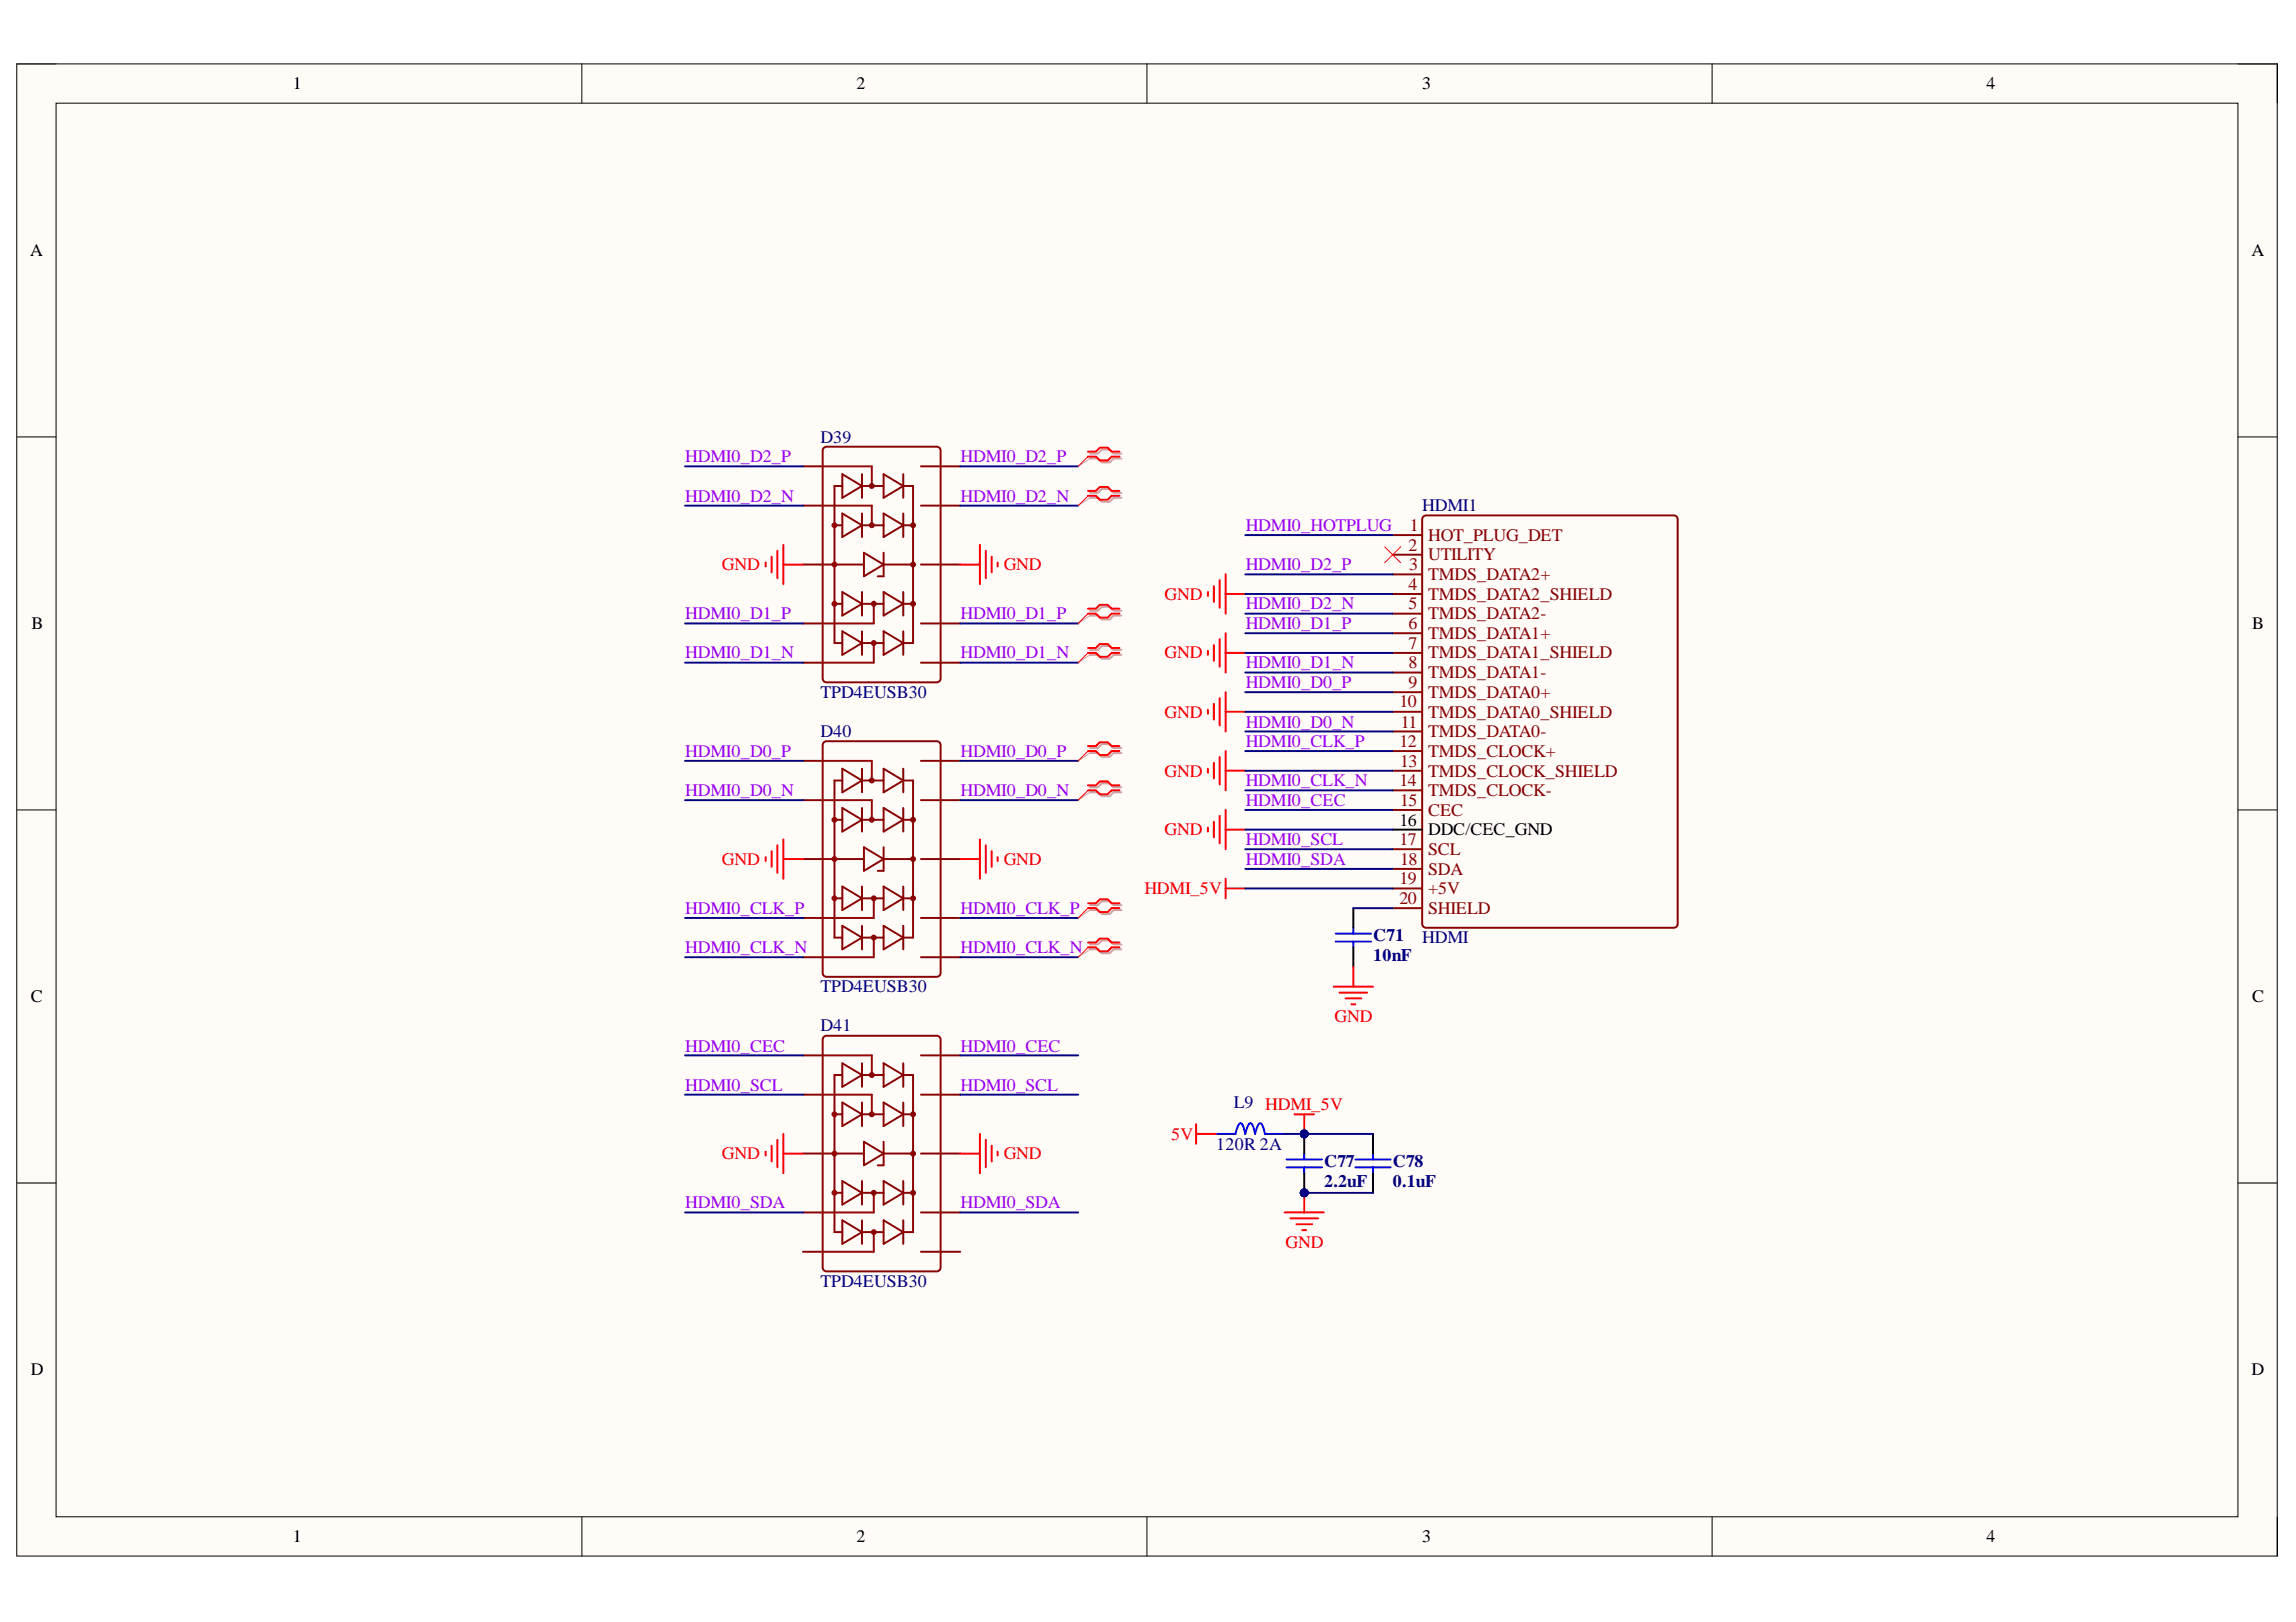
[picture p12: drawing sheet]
<svg xmlns="http://www.w3.org/2000/svg" width="297mm" height="210mm" viewBox="0 0 297 210" stroke-linecap="round" stroke-linejoin="round" font-family="sans-serif">
<defs><g id="words">
<g font-size="2.3">
<text x="37.9" y="11.6">1</text>
<text x="110.8" y="11.6">2</text>
<text x="184" y="11.6">3</text>
<text x="257" y="11.6">4</text>
<text x="3.9" y="33.1">A</text>
<text x="291.3" y="33.1">A</text>
<text x="4.1" y="81.4">B</text>
<text x="291.4" y="81.4">B</text>
<text x="181" y="106.8">16</text>
<text x="184.8" y="108.1">DDC/CEC_GND</text>
<text x="4" y="129.7">C</text>
<text x="291.4" y="129.7">C</text>
<text x="4" y="177.9">D</text>
<text x="291.3" y="177.9">D</text>
<text x="37.9" y="199.6">1</text>
<text x="110.8" y="199.6">2</text>
<text x="184" y="199.6">3</text>
<text x="257" y="199.6">4</text>
</g>
<g font-size="2.3" fill="#90f">
<text x="88.7" y="59.8">HDMI0_D2_P</text>
<text x="124.3" y="59.8">HDMI0_D2_P</text>
<text x="88.7" y="64.9">HDMI0_D2_N</text>
<text x="124.3" y="64.9">HDMI0_D2_N</text>
<text x="161.2" y="68.7">HDMI0_HOTPLUG</text>
<text x="161.2" y="73.8">HDMI0_D2_P</text>
<text x="88.7" y="80.1">HDMI0_D1_P</text>
<text x="124.3" y="80.1">HDMI0_D1_P</text>
<text x="161.2" y="81.4">HDMI0_D1_P</text>
<text x="161.2" y="78.9">HDMI0_D2_N</text>
<text x="88.7" y="85.2">HDMI0_D1_N</text>
<text x="124.3" y="85.2">HDMI0_D1_N</text>
<text x="161.2" y="89">HDMI0_D0_P</text>
<text x="161.2" y="86.5">HDMI0_D1_N</text>
<text x="161.2" y="94.2">HDMI0_D0_N</text>
<text x="88.7" y="98">HDMI0_D0_P</text>
<text x="124.3" y="98">HDMI0_D0_P</text>
<text x="161.2" y="101.8">HDMI0_CLK_N</text>
<text x="161.2" y="96.7">HDMI0_CLK_P</text>
<text x="88.7" y="103">HDMI0_D0_N</text>
<text x="124.3" y="103">HDMI0_D0_N</text>
<text x="161.2" y="104.3">HDMI0_CEC</text>
<text x="161.2" y="111.9">HDMI0_SDA</text>
<text x="161.2" y="109.4">HDMI0_SCL</text>
<text x="88.7" y="118.3">HDMI0_CLK_P</text>
<text x="124.3" y="118.3">HDMI0_CLK_P</text>
<text x="88.7" y="123.3">HDMI0_CLK_N</text>
<text x="124.3" y="123.3">HDMI0_CLK_N</text>
<text x="88.7" y="136.1">HDMI0_CEC</text>
<text x="124.3" y="136.1">HDMI0_CEC</text>
<text x="88.7" y="141.2">HDMI0_SCL</text>
<text x="124.3" y="141.2">HDMI0_SCL</text>
<text x="88.7" y="156.4">HDMI0_SDA</text>
<text x="124.3" y="156.4">HDMI0_SDA</text>
</g>
<g font-size="2.3" fill="#000080">
<text x="106.2" y="57.3">D39</text>
<text x="184" y="66.2">HDMI1</text>
<text x="106.2" y="90.3">TPD4EUSB30</text>
<text x="106.2" y="95.4">D40</text>
<text x="177.7" y="121.8">C71</text>
<text x="177.7" y="124.3">10nF</text>
<text x="184" y="122.1">HDMI</text>
<text x="106.2" y="128.4">TPD4EUSB30</text>
<text x="106.2" y="133.5">D41</text>
<text x="159.6" y="143.4">L9 HDMI_5V</text>
<text x="157.4" y="148.8">120R 2A</text>
<text x="171.3" y="151.1">C77</text>
<text x="171.3" y="153.6">2.2uF</text>
<text x="180.2" y="151.1">C78</text>
<text x="180.2" y="153.6">0.1uF</text>
<text x="106.2" y="166.5">TPD4EUSB30</text>
</g>
<g font-size="2.3" fill="#800">
<text x="182.2" y="71.3">2</text>
<text x="182.4" y="68.7">1</text>
<text x="184.8" y="70">HOT_PLUG_DET</text>
<text x="182.2" y="76.3">4</text>
<text x="182.3" y="73.8">3</text>
<text x="184.8" y="72.5">UTILITY</text>
<text x="184.8" y="75.1">TMDS_DATA2+</text>
<text x="184.8" y="77.6">TMDS_DATA2_SHIELD</text>
<text x="182.2" y="78.9">5</text>
<text x="182.2" y="81.4">6</text>
<text x="182.2" y="83.9">7</text>
<text x="184.8" y="80.1">TMDS_DATA2-</text>
<text x="184.8" y="82.7">TMDS_DATA1+</text>
<text x="182.2" y="86.5">8</text>
<text x="182.2" y="89">9</text>
<text x="184.8" y="85.2">TMDS_DATA1_SHIELD</text>
<text x="184.8" y="87.7">TMDS_DATA1-</text>
<text x="181" y="91.5">10</text>
<text x="181.2" y="94.2">11</text>
<text x="184.8" y="90.3">TMDS_DATA0+</text>
<text x="184.8" y="92.9">TMDS_DATA0_SHIELD</text>
<text x="184.8" y="95.4">TMDS_DATA0-</text>
<text x="181" y="96.7">12</text>
<text x="181" y="101.8">14</text>
<text x="181.1" y="99.2">13</text>
<text x="184.8" y="98">TMDS_CLOCK+</text>
<text x="184.8" y="100.5">TMDS_CLOCK_SHIELD</text>
<text x="181.1" y="104.3">15</text>
<text x="184.8" y="103">TMDS_CLOCK-</text>
<text x="184.8" y="105.6">CEC</text>
<text x="181" y="109.4">17</text>
<text x="181.1" y="111.9">18</text>
<text x="184.8" y="110.6">SCL</text>
<text x="184.8" y="113.2">SDA</text>
<text x="181" y="114.5">19</text>
<text x="181" y="117">20</text>
<text x="184.8" y="115.7">+5V</text>
<text x="184.8" y="118.3">SHIELD</text>
</g>
<g font-size="2.3" fill="#f00">
<text x="93.4" y="73.8">GND</text>
<text x="129.9" y="73.8">GND</text>
<text x="150.7" y="77.6">GND</text>
<text x="150.7" y="85.2">GND</text>
<text x="150.7" y="92.9">GND</text>
<text x="150.7" y="100.5">GND</text>
<text x="93.4" y="111.9">GND</text>
<text x="129.9" y="111.9">GND</text>
<text x="150.7" y="108.1">GND</text>
<text x="148" y="115.7">HDMI_5V</text>
<text x="172.7" y="132.2">GND</text>
<text x="151.5" y="147.5">5V</text>
<text x="93.4" y="150">GND</text>
<text x="129.9" y="150">GND</text>
<text x="166.3" y="161.5">GND</text>
</g>
</g></defs>
<path d="M2.2 8.3h292.4v193.1h-292.4z" fill-rule="evenodd" fill="#fffcf8"/>
<path d="M2.2 8.3h292.4v193.1h-292.4z" fill="none" stroke="#000" stroke-width=".13"/>
<path d="M7.3 13.4h282.2v182.9h-282.2z" fill-rule="evenodd" fill="#fffcf8"/>
<g fill="none" stroke="#000" stroke-width=".13">
<path d="M2.2 8.3h5.1M7.3 13.4h282.2v182.9h-282.2zM75.3 8.3v5M148.4 8.3v5M221.5 8.3v5.1M289.5 8.3h5.1v5.1M2.2 56.5h5.1M289.5 56.5h5.1M2.2 104.8h5.1M289.5 104.8h5.1M2.2 153.1h5.1M289.5 153.1h5.1"/>
<path d="M75.3 196.3v5.1M148.4 196.3v5.1M221.5 196.3v5.1M294.6 196.3v5.1"/>
</g>
<circle cx="168.7" cy="146.7" r=".51" fill="#000080"/>
<circle cx="168.7" cy="146.7" r=".51" fill="none" stroke="#000080" stroke-width=".13"/>
<circle cx="168.7" cy="154.4" r=".51" fill="#000080"/>
<circle cx="168.7" cy="154.4" r=".51" fill="none" stroke="#000080" stroke-width=".13"/>
<path d="M166.4 151.1h4.6M166.4 150h4.6M168.7 149.3v.7M168.7 151.1v.7" fill="none" stroke="#00f" stroke-width=".25"/>
<path d="M168.7 146.7v2.6" fill="none" stroke="#000" stroke-width=".25"/>
<circle cx="168.7" cy="146.7" r=".51" fill="#000080"/>
<circle cx="168.7" cy="146.7" r=".51" fill="none" stroke="#000080" stroke-width=".13"/>
<path d="M168.7 151.8v2.6" fill="none" stroke="#000" stroke-width=".25"/>
<circle cx="168.7" cy="154.4" r=".51" fill="#000080"/>
<circle cx="168.7" cy="154.4" r=".51" fill="none" stroke="#000080" stroke-width=".13"/>
<path d="M175.3 151.1h4.6M175.3 150h4.6M177.6 149.3v.7M177.6 151.1v.7" fill="none" stroke="#00f" stroke-width=".25"/>
<path d="M177.6 146.7v2.6M177.6 151.8v2.6" fill="none" stroke="#000" stroke-width=".25"/>
<path d="M166.2 156.9h5.1M166.9 157.7h3.6M167.7 158.4h2M168.5 159.2h.5M168.7 154.4v2.5" fill="none" stroke="#f00" stroke-width=".25"/>
<circle cx="168.7" cy="154.4" r=".51" fill="#000080"/>
<circle cx="168.7" cy="154.4" r=".51" fill="none" stroke="#000080" stroke-width=".13"/>
<path d="M159.8 146.7l.1-.2a1.44 1.44 0 0 1 .6-1.1l.3 .3 .3 1 .1-.2a1.44 1.44 0 0 1 .6-1.1l.3 .3 .3 1v-.2a1.44 1.44 0 0 1 .7-1.1l.3 .3 .2 1" fill="none" stroke="#00f" stroke-width=".25"/>
<path d="M157.3 146.7h2.5M163.6 146.7h2.6" fill="none" stroke="#0000bf" stroke-width=".25"/>
<path d="M154.7 145.5v2.5M154.7 146.7h2.6M167.5 144.2h2.5M168.7 144.2v2.5" fill="none" stroke="#f00" stroke-width=".25"/>
<circle cx="168.7" cy="146.7" r=".51" fill="#000080"/>
<circle cx="168.7" cy="146.7" r=".51" fill="none" stroke="#000080" stroke-width=".13"/>
<g fill="none" stroke="#800" stroke-width=".25">
<path d="M106.5 58.1l.2-.2 .2-.1h14.3l.2 .1 .2 .2 .1 .2v29.5l-.1 .2-.2 .2-.2 .1h-14.3l-.2-.1-.2-.2-.1-.2v-29.5zM103.9 60.4h2.5M103.9 65.4h2.5M103.9 73.1h2.5M108 73.1h3.8M108 68h1M108 78.1h1M109 61.4l2.5 1.5-2.5 1.5zM109 66.4l2.5 1.6-2.5 1.5zM109 76.6l2.5 1.5-2.5 1.6zM109 62.9h-1v20.3h1M111.5 61.4v3"/>
<path d="M111.5 66.4v3.1M111.5 76.6v3.1M111.5 62.9h2.8M111.5 68h2.8M111.5 78.1h2.8M111.8 71.5l2.5 1.6-2.5 1.5zM114.3 73.1h3.8M114.3 61.4l2.6 1.5-2.6 1.5zM114.3 66.4l2.6 1.6-2.6 1.5zM114.3 71.5v3.1h-.7M114.3 76.6l2.6 1.5-2.6 1.6zM116.9 61.4v3"/>
<path d="M116.9 66.4v3.1M116.9 76.6v3.1M116.9 62.9h1.2v20.3h-1.2M116.9 68h1.2M116.9 78.1h1.2M119.1 60.4h5.1M119.1 65.4h5.1M119.1 73.1h5.1M180.2 69.2h3.8M180.2 71.8h3.8M180.2 74.3h3.8M180.2 76.9h3.8"/>
<path d="M180.2 79.4h3.8M184.2 66.8l.3-.1h32l.3 .1 .2 .2v.2v52.4v.2l-.2 .2-.3 .1h-32l-.3-.1-.1-.2-.1-.2v-52.4l.1-.2zM103.9 80.7h2.5M103.9 85.8h2.5M103.9 98.5h2.5M106.5 96.2l.2-.2 .2-.1h14.3l.2 .1 .2 .2 .1 .2v29.5l-.1 .3-.2 .1-.2 .1h-14.3l-.2-.1-.2-.1-.1-.3v-29.5zM109 81.7l2.5 1.5-2.5 1.5zM109 99.5l2.5 1.5-2.5 1.5zM111.5 81.7v3M111.5 99.5v3M111.5 83.2h2.8M114.3 81.7l2.6 1.5-2.6 1.5z"/>
<path d="M114.3 99.5l2.6 1.5-2.6 1.5zM116.9 81.7v3M116.9 99.5v3M119.1 80.7h5.1M119.1 85.8h5.1M119.1 98.5h5.1M180.2 81.9h3.8M180.2 84.5h3.8M180.2 87h3.8M180.2 89.6h3.8M180.2 92.1h3.8M180.2 94.7h3.8"/>
<path d="M180.2 97.2h3.8M180.2 99.7h3.8M103.9 103.5h2.5M103.9 111.2h2.5M103.9 118.8h2.5M108 111.2h3.8M108 106.1h1M108 116.3h1M109 104.6l2.5 1.5-2.5 1.5zM109 114.7l2.5 1.6-2.5 1.5zM109 119.8l2.5 1.5-2.5 1.6zM109 101h-1v20.3h1"/>
<path d="M111.5 104.6v3M111.5 114.7v3.1M111.5 119.8v3.1M111.5 101h2.8M111.5 106.1h2.8M111.5 116.3h2.8M111.8 109.6l2.5 1.6-2.5 1.5zM114.3 104.6l2.6 1.5-2.6 1.5zM114.3 109.6v3.1h-.7M114.3 114.7l2.6 1.6-2.6 1.5zM114.3 119.8l2.6 1.5-2.6 1.6zM114.3 111.2h3.8"/>
<path d="M116.9 104.6v3M116.9 114.7v3.1M116.9 119.8v3.1M116.9 101h1.2v20.3h-1.2M116.9 106.1h1.2M116.9 116.3h1.2M119.1 103.5h5.1M119.1 111.2h5.1M119.1 118.8h5.1M180.2 102.3h3.8M180.2 104.8h3.8M180.2 109.9h3.8"/>
<path d="M180.2 112.4h3.8M180.2 115h3.8M180.2 117.5h3.8M103.9 123.9h2.5M103.9 136.6h2.5M106.5 134.3l.2-.2 .2-.1h14.3l.2 .1 .2 .2 .1 .2v29.5l-.1 .3-.2 .2h-.2h-14.3h-.2l-.2-.2-.1-.3v-29.5zM109 137.6l2.5 1.5-2.5 1.5zM109 139.1h-1v20.3h1M111.5 137.6v3M111.5 121.3h2.8M111.5 139.1h2.8M114.3 137.6l2.6 1.5-2.6 1.5z"/>
<path d="M116.9 137.6v3M116.9 139.1h1.2v20.3h-1.2M119.1 123.9h5.1M119.1 136.6h5.1M103.9 141.7h2.5M103.9 149.3h2.5M103.9 156.9h2.5M108 149.3h3.8M108 144.2h1M108 154.4h1M109 142.7l2.5 1.5-2.5 1.5zM109 152.8l2.5 1.6-2.5 1.5z"/>
<path d="M109 157.9l2.5 1.5-2.5 1.6zM111.5 142.7v3M111.5 152.8v3.1M111.5 157.9v3.1M111.5 144.2h2.8M111.5 154.4h2.8M111.5 159.4h2.8M111.8 147.8l2.5 1.5-2.5 1.5zM114.3 142.7l2.6 1.5-2.6 1.5zM114.3 147.8v3h-.7M114.3 152.8l2.6 1.6-2.6 1.5zM114.3 157.9l2.6 1.5-2.6 1.6z"/>
<path d="M114.3 149.3h3.8M116.9 142.7v3M116.9 152.8v3.1M116.9 157.9v3.1M116.9 144.2h1.2M116.9 154.4h1.2M119.1 141.7h5.1M119.1 149.3h5.1M119.1 156.9h5.1M103.9 162h2.5M119.1 162h5.1"/>
<circle cx="112.8" cy="68" r=".25"/>
<circle cx="112.8" cy="62.9" r=".25"/>
<circle cx="113" cy="78.1" r=".25"/>
<circle cx="118.1" cy="68" r=".25"/>
<circle cx="118.1" cy="73.1" r=".25"/>
<circle cx="118.1" cy="78.1" r=".25"/>
<circle cx="113" cy="83.2" r=".25"/>
<circle cx="112.8" cy="106.1" r=".25"/>
<circle cx="112.8" cy="101" r=".25"/>
<circle cx="113" cy="116.3" r=".25"/>
<circle cx="118.1" cy="106.1" r=".25"/>
<circle cx="118.1" cy="111.2" r=".25"/>
<circle cx="118.1" cy="116.3" r=".25"/>
<circle cx="112.8" cy="139.1" r=".25"/>
<circle cx="113" cy="121.3" r=".25"/>
<circle cx="112.8" cy="144.2" r=".25"/>
<circle cx="113" cy="154.4" r=".25"/>
<circle cx="113" cy="159.4" r=".25"/>
<circle cx="118.1" cy="149.3" r=".25"/>
<circle cx="118.1" cy="154.4" r=".25"/>
<circle cx="118.1" cy="144.2" r=".25"/>
</g>
<g fill="none" stroke="#900" stroke-width=".25">
<path d="M106.4 73.1h1.6M106.4 60.4h6.4v2.5M106.4 65.4h6.4v2.3M113 78.1v2.6h-6.6M106.4 98.5h6.4v2.5M113 83.2v2.6h-6.6M106.4 103.5h6.4v2.3M106.4 111.2h1.6M113 116.3v2.5h-6.6M106.4 136.6h6.4v2.5M113 121.3v2.6h-6.6M106.4 141.7h6.4v2.2"/>
<path d="M106.4 149.3h1.6M113 154.4v2.5h-6.6M113 159.4v2.6h-6.6"/>
<circle cx="108" cy="68" r=".25"/>
<circle cx="108" cy="73.1" r=".25"/>
<circle cx="108" cy="78.1" r=".25"/>
<circle cx="108" cy="106.1" r=".25"/>
<circle cx="108" cy="111.2" r=".25"/>
<circle cx="108" cy="116.3" r=".25"/>
<circle cx="108" cy="149.3" r=".25"/>
<circle cx="108" cy="154.4" r=".25"/>
<circle cx="108" cy="144.2" r=".26"/>
</g>
<g fill="none" stroke="#f00" stroke-width=".25">
<path d="M99.1 72.8v.5M99.8 72v2.1M100.6 71.3v3.5M101.3 73.1h2.6M101.3 70.5v5.1M124.2 73.1h2.6M126.8 70.5v5.1M127.5 71.3v3.5M128.3 72v2.1M129.1 72.8v.5M156.3 76.6v.5M157 75.9v2"/>
<path d="M157.8 75.1v3.5M158.6 74.3v5.1M158.6 76.9h2.5M156.3 84.2v.5M156.3 91.9v.5M156.3 99.5v.5M157 83.5v2M157 91.1v2M157 98.7v2.1M157.8 82.7v3.6M157.8 90.3v3.6M157.8 98v3.5"/>
<path d="M158.6 81.9v5.1M158.6 89.6v5.1M158.6 97.2v5.1M158.6 84.5h2.5M158.6 92.1h2.5M158.6 99.7h2.5M99.1 110.9v.5M99.8 110.2v2M100.6 109.4v3.5M101.3 111.2h2.6M101.3 108.6v5.1M124.2 111.2h2.6"/>
<path d="M126.8 108.6v5.1M127.5 109.4v3.5M128.3 110.2v2M129.1 110.9v.5M156.3 107.1v.5M157 106.3v2.1M157.8 105.6v3.5M158.6 104.8v5.1M158.6 113.7v2.6M158.6 115h2.5M158.6 107.4h2.5M172.5 127.7h5.1"/>
<path d="M173.3 128.5h3.6M174.1 129.2h2M174.8 130h.5M175.1 125.1v2.6M99.1 149v.5M99.8 148.3v2M100.6 147.5v3.6M101.3 149.3h2.6M101.3 146.7v5.1M124.2 149.3h2.6M126.8 146.7v5.1M127.5 147.5v3.6"/>
<path d="M128.3 148.3v2M129.1 149v.5"/>
</g>
<path d="M175.1 117.5v2.6M180.2 107.4h3.8M175.1 122.6v2.5" fill="none" stroke="#000" stroke-width=".25"/>
<path d="M179.2 70.8l2 2M181.2 70.8l-2 2" fill="none" stroke="#f00" stroke-width=".13"/>
<path d="M172.8 120.8h4.6M172.8 121.8h4.6M175.1 120.1v.7M175.1 121.8v.8" fill="none" stroke="#00f" stroke-width=".25"/>
<g fill="none" stroke="#000080" stroke-width=".25">
<path d="M88.6 65.4h15.3M88.6 60.4h15.3M124.2 65.4h15.3M124.2 60.4h15.3M161.1 79.4h19.1M161.1 76.9h19.1M161.1 74.3h19.1M161.1 69.2h19.1M88.6 98.5h15.3M88.6 85.8h15.3M88.6 80.7h15.3M124.2 98.5h15.3"/>
<path d="M124.2 85.8h15.3M124.2 80.7h15.3M161.1 99.7h19.1M161.1 97.2h19.1M161.1 94.7h19.1M161.1 92.1h19.1M161.1 89.6h19.1M161.1 87h19.1M161.1 84.5h19.1M161.1 81.9h19.1M88.6 118.8h15.3M88.6 103.5h15.3"/>
<path d="M124.2 118.8h15.3M124.2 103.5h15.3M161.1 107.4h19.1M161.1 115h19.1M161.1 112.4h19.1M161.1 109.9h19.1M161.1 104.8h19.1M161.1 102.3h19.1M88.6 136.6h15.3M88.6 123.9h15.3M124.2 136.6h15.3M124.2 123.9h15.3"/>
<path d="M88.6 156.9h15.3M88.6 141.7h15.3M124.2 156.9h15.3M124.2 141.7h15.3M166.2 146.7h11.4"/>
</g>
<circle cx="168.7" cy="146.7" r=".51" fill="#000080"/>
<circle cx="168.7" cy="146.7" r=".51" fill="none" stroke="#000080" stroke-width=".13"/>
<path d="M168.7 154.4h8.9" fill="none" stroke="#000080" stroke-width=".25"/>
<circle cx="168.7" cy="154.4" r=".51" fill="#000080"/>
<circle cx="168.7" cy="154.4" r=".51" fill="none" stroke="#000080" stroke-width=".13"/>
<path d="M175.1 117.5h5.1" fill="none" stroke="#000080" stroke-width=".25"/>
<g fill="none" stroke="#d0a19e" stroke-width=".25">
<path d="M141 58.7h1l.5-.5h1.1l.5 .5h1M141 59.3h1l.5 .5h1.1l.5-.5h1M141 63.8h1l.5-.5h1.1l.5 .5h1M141 64.4h1l.5 .5h1.1l.5-.5h1M141 79h1l.5-.5h1.1l.5 .5h1M141 79.7h1l.5 .5h1.1l.5-.5h1M141 84.1h1l.5-.5h1.1l.5 .5h1M141 84.7h1l.5 .6h1.1l.5-.6h1M141 96.8h1l.5-.5h1.1l.5 .5h1M141 97.4h1l.5 .6h1.1l.5-.6h1M141 101.9h1l.5-.5h1.1l.5 .5h1M141 102.5h1l.5 .5h1.1l.5-.5h1"/>
<path d="M141 117.1h1l.5-.5h1.1l.5 .5h1M141 117.8h1l.5 .5h1.1l.5-.5h1M141 122.2h1l.5-.5h1.1l.5 .5h1M141 122.9h1l.5 .5h1.1l.5-.5h1"/>
</g>
<path d="M141 59.3l-1.5 1.1M141 64.4l-1.5 1M141 79.7l-1.5 1M141 84.7l-1.5 1.1M141 97.4l-1.5 1.1M141 102.5l-1.5 1M141 117.8l-1.5 1M141 122.9l-1.5 1" fill="none" stroke="#d0a19e" stroke-width=".13"/>
<g fill="none" stroke="#f00" stroke-width=".25">
<path d="M140.8 58.4h1l.5-.5h1l.5 .5h1M140.8 59.1h1l.5 .5h1l.5-.5h1M140.8 63.5h1l.5-.5h1l.5 .5h1M140.8 64.2h1l.5 .5h1l.5-.5h1M140.8 78.8h1l.5-.5h1l.5 .5h1M140.8 79.4h1l.5 .5h1l.5-.5h1M140.8 83.9h1l.5-.6h1l.5 .6h1M140.8 84.5h1l.5 .5h1l.5-.5h1M140.8 96.6h1l.5-.6h1l.5 .6h1M140.8 97.2h1l.5 .5h1l.5-.5h1M140.8 101.6h1l.5-.5h1l.5 .5h1M140.8 102.3h1l.5 .5h1l.5-.5h1"/>
<path d="M140.8 116.9h1l.5-.5h1l.5 .5h1M140.8 117.5h1l.5 .5h1l.5-.5h1M140.8 122h1l.5-.5h1l.5 .5h1M140.8 122.6h1l.5 .5h1l.5-.5h1"/>
</g>
<path d="M140.8 59.1l-1.3 1.3M140.8 64.2l-1.3 1.2M140.8 79.4l-1.3 1.3M140.8 84.5l-1.3 1.3M140.8 97.2l-1.3 1.3M140.8 102.3l-1.3 1.2M140.8 117.5l-1.3 1.3M140.8 122.6l-1.3 1.3" fill="none" stroke="#f00" stroke-width=".13"/>
<use href="#words"/>
</svg>
